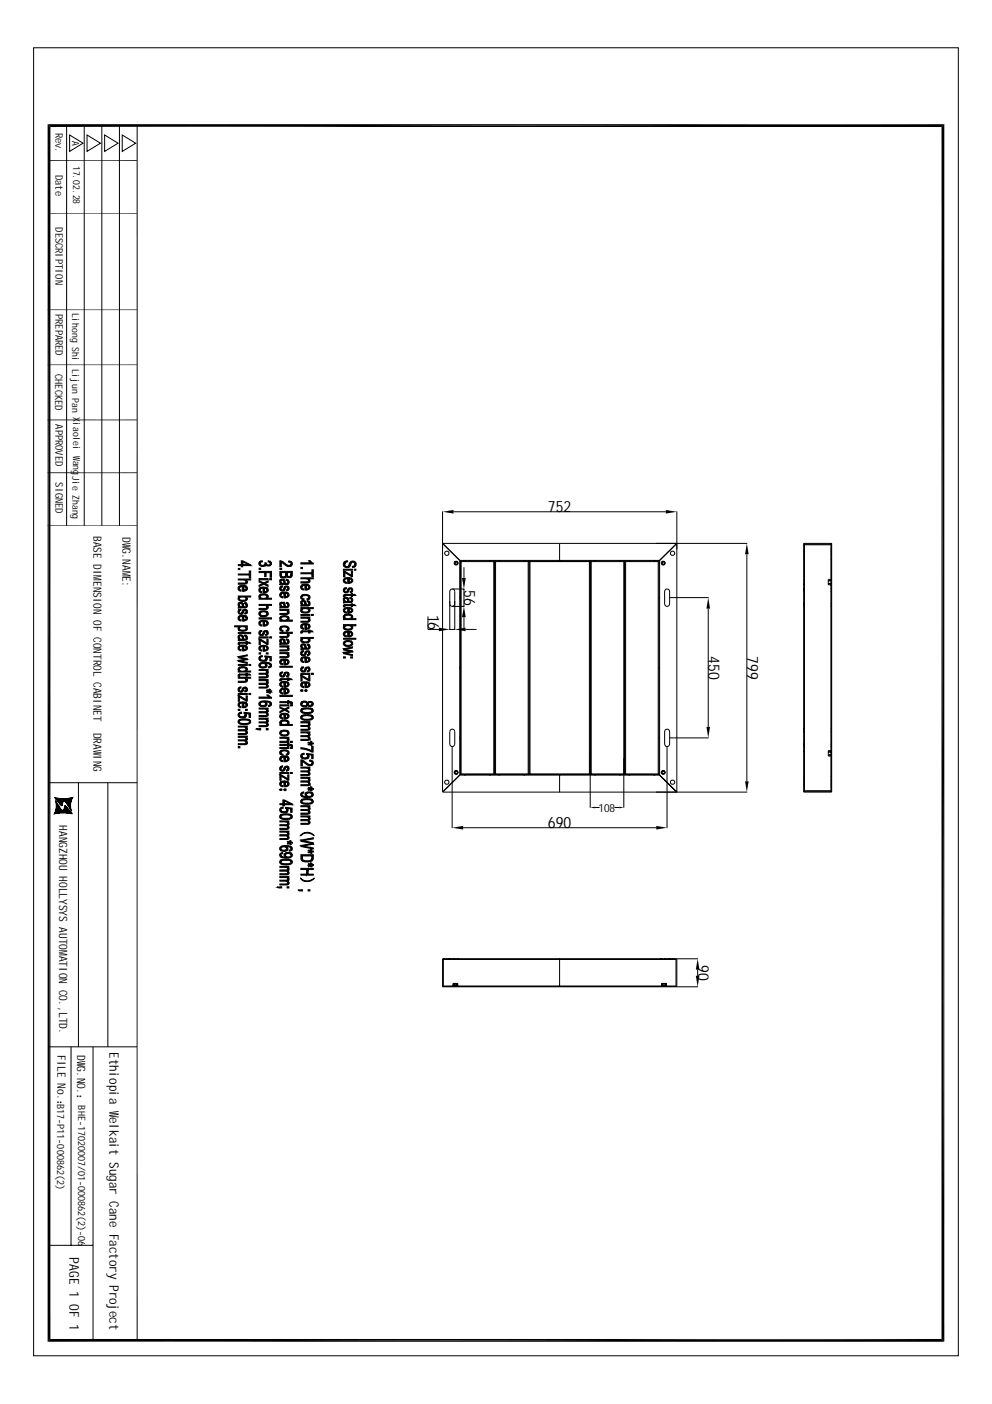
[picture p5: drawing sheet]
<svg xmlns="http://www.w3.org/2000/svg" width="210mm" height="297mm" viewBox="0 0 210 297" stroke-linecap="round" stroke-linejoin="round" font-family="sans-serif">
<defs><g id="words">
<g font-size="3.3">
<text x="116" y="108.2">752</text>
<text x="98.2" y="124.8" transform="rotate(90 98.2 124.8)">56</text>
<text x="90.6" y="130" transform="rotate(90 90.6 130)">16</text>
<text x="149.9" y="138.8" transform="rotate(90 149.9 138.8)">450</text>
<text x="158.1" y="138.8" transform="rotate(90 158.1 138.8)">799</text>
<text x="116" y="175.1">690</text>
<text x="147.7" y="204.2" transform="rotate(90 147.7 204.2)">90</text>
</g>
<g font-size="2.8">
<text x="23.2" y="222.7" transform="rotate(90 23.2 222.7)">Ethiopia Welkait Sugar Cane Factory Project</text>
<text x="14.7" y="266" transform="rotate(90 14.7 266)">PAGE 1 OF 1</text>
</g>
<g font-size="2.4">
<text x="19.8" y="113.4" transform="rotate(90 19.8 113.4)">BASE DIMENSION OF CONTROL CABINET</text>
<text x="25.9" y="113.6" transform="rotate(90 25.9 113.6)">DW.NAME:</text>
<text x="25.9" y="116" transform="rotate(90 25.9 116)">G</text>
<text x="19.8" y="155.1" transform="rotate(90 19.8 155.1)">DRAW</text>
<text x="19.8" y="159.8" transform="rotate(90 19.8 159.8)">ING</text>
<text x="126.6" y="171.7">108</text>
<text x="12.5" y="174.6" transform="rotate(90 12.5 174.6)">HANGZHOU HOLLYSYS AUTOMATION CO.,LTD.</text>
<text x="12.1" y="223.2" transform="rotate(90 12.1 223.2)">FILE No.：</text>
<text x="16.3" y="223.2" transform="rotate(90 16.3 223.2)">DW.NO.：</text>
<text x="16.3" y="225.6" transform="rotate(90 16.3 225.6)">G</text>
</g>
<g font-size="2.2">
<text x="11.7" y="28.1" transform="rotate(90 11.7 28.1)">Rev.</text>
<text x="11.7" y="37" transform="rotate(90 11.7 37)">Date</text>
<text x="11.7" y="48.1" transform="rotate(90 11.7 48.1)">DESCRIPTION</text>
<text x="11.7" y="66.4" transform="rotate(90 11.7 66.4)">PREPARED</text>
<text x="11.7" y="79.1" transform="rotate(90 11.7 79.1)">CHECKED</text>
<text x="11.7" y="89.7" transform="rotate(90 11.7 89.7)">APPROVED</text>
<text x="11.7" y="102" transform="rotate(90 11.7 102)">SIGNED</text>
</g>
<g font-size="2.1">
<text x="12.1" y="233.6" transform="rotate(90 12.1 233.6)">B17-P11-000862(2)</text>
<text x="16.6" y="233.9" transform="rotate(90 16.6 233.9)">BHE-17020007/01-000862(2)-06</text>
</g>
<g font-size="2">
<text x="15.3" y="29.7" transform="rotate(90 15.3 29.7)">A</text>
<text x="15.5" y="35.1" transform="rotate(90 15.5 35.1)">17.02.28</text>
<text x="15.3" y="66.3" transform="rotate(90 15.3 66.3)">Lihong Shi</text>
<text x="15.2" y="78.1" transform="rotate(90 15.2 78.1)">Lijun Pan X</text>
<text x="15.5" y="89.3" transform="rotate(90 15.5 89.3)">iaolei W</text>
<text x="15.3" y="100.7" transform="rotate(90 15.3 100.7)">Jie Zhang</text>
<text x="15.5" y="97.4" transform="rotate(90 15.5 97.4)">ang</text>
</g>
<text font-size=".8" x="13.7" y="170.6" transform="rotate(90 13.7 170.6)">auto</text>
<g font-size=".5">
<text x="13" y="168.9" transform="rotate(90 13 168.9)">hollilas</text>
<text x="14.6" y="168.9" transform="rotate(90 14.6 168.9)">pgqh</text>
</g>
<text font-size=".4" x="12.1" y="170.7" transform="rotate(90 12.1 170.7)">hollysys</text>
</g></defs>
<path d="M10.1 26.3l.6 257-.6 .6zM10.1 26.3l.6 .6v256.4zM10.7 26.9l189.1-.6-.6 .6zM10.1 26.3h189.7l-189.1 .6zM10.1 283.9l189.1-.6 .6 .6zM10.1 283.9l.6-.6h188.5zM199.2 26.9l.6 257-.6-.6zM199.2 26.9l.6-.6v257.6z" fill="#000"/>
<g fill="none" stroke="#000" stroke-width=".21">
<path d="M7.1 10.1h195.7v276.7h-195.7zM10.4 33.9h18.6M14.1 26.6v84.6M14.7 28.6l2.9 1.7-2.9 1.7zM17.8 26.6v84.6M18.4 28.6l2.9 1.7-2.9 1.7zM21.5 26.6v84.6M22.1 28.6l2.9 1.7-2.9 1.7zM25.3 26.6v84.6M25.9 28.6l2.8 1.7-2.8 1.7zM29 26.6v257M10.4 45.1h18.6"/>
<path d="M10.1 77.2h18.9M10.1 65.5h18.9M10.1 88.8h18.9M10.1 100h18.9M10.1 111.2h18.9M10.4 165.6h18.6M11.4 172.2v.1M11.5 172.1l.1 .1M11.5 172.2l-.1-.1 .2 .1M11.5 168.7l1.8 1.7-1.6-1.5M11.6 171.9l.3 .3M11.6 171.9l.2 .3-.3-.2"/>
<path d="M11.6 171.8l.3 .4M11.6 168.7l1.7 1.6M11.7 169.3l.3 .4M11.7 171.6l.6 .5M11.7 171.6l.5 .5M11.7 171.4l.7 .7M11.7 171.5l.6 .6M11.7 168.7l1.6 1.6M11.8 169.6l.3 .4M11.8 169.7l.5 .6M11.8 171.3l.8 .8M11.8 171.4l.7 .7"/>
<path d="M11.8 169.8l.7 .7M11.8 170l.9 .8M11.8 171l1 1M11.8 171.1l.9 .9M11.8 171.2l.9 .9M11.9 168.8l1.4 1.4M11.9 170l1 1.1M11.9 170.2l1.8 1.8M11.9 170.3l1.7 1.7M11.9 170.3l1.6 1.7M11.9 170.4l1.6 1.6M11.9 170.5l1.5 1.5"/>
<path d="M11.9 170.6l1.4 1.4M11.9 170.7l1.3 1.3M11.9 170.8l1.2 1.2M11.9 170.9l1.1 1.1M11.9 171l1 1M12 168.8l1.3 1.3M12.1 168.8l1.2 1.2M12.1 169.5l1 1M12.1 172.1l-.5-.4 .4 .5M12.2 168.8l1.1 1.2M12.3 168.9l1 1M12.4 168.9l.9 .9"/>
<path d="M12.5 168.9l.9 .8M12.5 170l.5 .5M12.6 168.9l.8 .8M12.7 168.9l.8 .7M12.8 168.9l.7 .7M12.9 168.9l.7 .7M13 168.9l.7 .7M13.1 168.9l1.9 1.9M13.1 171.4l.7 .6M13.2 168.9l1.8 1.8M13.3 171.4l.6 .6M13.3 168.9l1.7 1.7"/>
<path d="M13.3 171.4l.7 .6M13.4 171.3l.7 .8M13.4 168.9l1.6 1.6M13.4 171.3l.8 .8M13.5 171.2l.8 .9M13.5 168.9l1.5 1.5M13.5 171.1l.9 1M13.5 170.8l1.4 1.4M13.5 170.9l1.2 1.2M13.5 171l1.1 1.1M13.5 171.1l1 1M13.5 168.9l1.5 1.4"/>
<path d="M13.6 170.5l1.7 1.7M13.6 170.6l1.6 1.6M13.6 170.7l1.5 1.5M13.6 170.8l1.4 1.4M13.6 170.5l1.7 1.6M13.6 168.9l1.4 1.4M13.7 170.4l1.1 1.2M13.7 168.9l1.3 1.3M13.8 170.4l.6 .7M13.8 168.9l1.2 1.2M13.9 168.9l1.1 1.1M14 168.9l1 1"/>
<path d="M14 169.9l1 1M14.1 168.9l.9 .9-.8-.9M14.2 170.2l.8 .8M14.2 168.9l.9 .8M14.3 168.9l.8 .7M14.4 170.5l.6 .6M14.4 168.9l.7 .6M14.5 168.9l.6 .6M14.6 170.7l.5 .6M14.6 168.8l.6 .6-.6-.5M14.7 168.8l.5 .5M14.7 171l.4 .4"/>
<path d="M14.8 168.8l.4 .4M14.9 171.3l.3 .2M15 168.8l.3 .2M15.1 168.7l.2 .2M15.1 171.6h.1M15.2 168.7l.2 .2M15.3 168.7l.1 .2M15.3 169.1l-.4-.3 .3 .3M15.3 168.7l.1 .1M15.4 168.7h.1M15.5 168.6h.1M16.6 165.6v55.9"/>
<path d="M22.8 165.6v55.9M10.4 221.5h18.6M15 221.5v42M19.7 221.5v62.1M10.4 263.5h9.3"/>
</g>
<g fill="#fff">
<path d="M21.4 221.8h4.6v61z"/>
<path d="M21.4 221.8l4.6 61h-4.6z"/>
</g>
<g fill="none" stroke="#000" stroke-width=".21">
<path d="M93.6 115h64.5M93.6 108.2v59.4h24.8M93.8 115.1l3.5 3.5M93.8 115.1l3.5 3.5h21.1M93.8 115.1h.1M93.9 115.1l-.1 .1M96 108.3h44.9M96.3 118.9h.4l.2 .2-.2 .3h-.4zM96.3 118.9l.2-.1 .2 .1v.4h-.4zM97.3 118.6v45.4h21.1M97.6 118.8l-.2-.1v45.1l.2-.1M97.6 118.8h6.9"/>
<path d="M97.6 118.8v44.9M98.2 118.6h.1M98.2 118.6h.4M98.3 118.6v.1M98.3 118.6h.2M98.6 118.6l-.1 .1M98.6 118.6h.1M99.3 118.6v.1M103.5 118.6h.1M103.5 118.6h.3M103.5 118.6v.1M103.8 118.6v.1"/>
<path d="M103.8 118.6h.1M104.5 118.8l.1-.1v45M104.5 118.8v44.9M104.6 118.7l-.1 .1M104.6 118.7h-7.2l.2 .1M104.6 118.7h.1M104.7 118.8v45l7.1-.1M104.7 118.7h7.2M104.7 118.7l.2 .1M104.9 118.8v44.9l-.2 .2h7.2l-.1-.2M104.9 118.8h6.9M105.5 118.6h.1"/>
<path d="M105.5 118.6h.3M105.5 118.6v.1M105.8 118.6v.1M105.8 118.6h.1M110.8 118.6h.1M110.8 118.6h.3M110.8 118.6v.1M111.1 118.6v.1M111.1 118.6h.1M111.8 118.8l.1-.1v45.1l-.1-.1M111.8 118.8v44.9M111.9 118.7l-.1 .1"/>
<path d="M111.9 118.9h.1M111.9 118.7h13M112 118.7l.1 .1M112 118.7l.1 45.1M112.1 118.8h.1M112.1 118.8v44.9h12.6v-44.9M112.1 118.8h12.6M118.3 118.6v.1M118.3 118.6h.3M118.4 115v3.6M118.4 118.6h21.2M118.6 118.6v.1"/>
<path d="M124.7 118.8l.2-.1v52.2M124.8 118.8h-.1M124.9 118.9h.1M124.9 118.7l.2 .1M124.9 118.7h7.3M125.1 118.8l-.2-.1v45.1l.2-.1M125.1 118.8h6.9M125.1 118.8v44.9M125.7 118.6h.1M125.7 118.6h.4M125.8 118.6v.1M125.8 118.6h.2"/>
<path d="M126.1 118.6l-.1 .1M126.1 118.6h.1M131 118.6h.1M131 118.6h.4M131.1 118.6v.1M131.1 118.6h.2M131.4 118.6l-.1 .1M131.4 118.6h.1M132 118.8l.2-.1v45M132 118.8v52.1M132.2 118.7l-.2 .1M132.2 118.7h.1"/>
<path d="M132.2 118.8v45l7.1-.1M132.2 118.7h7.2l-.1 .1M132.2 118.7l.2 .1M132.4 118.8v44.9l-.2 .2h7.2l-.1-.2M132.4 118.8h6.9M133 118.6h.1M133 118.6h.3M133.1 118.6v.1M133.1 118.6h.2M133.3 118.6v.1M133.3 118.6h.1M137.5 118.6v.1"/>
<path d="M138.3 118.6h.1M138.3 118.6h.3M138.3 118.6v.1M138.6 118.6v.1M138.6 118.6h.1M139.3 118.8l.1-.1v45.1l-.1-.1M139.3 118.8v44.9M139.6 118.6h.1M140.1 118.9l.2-.1 .2 .1v.4h-.4zM140.1 118.9h.5v.5h-.5l-.1-.3zM143 115.1v.1M143.2 115v52.6h-24.8v-3.6h21.1l3.6 3.4-3.5-3.5v-45.3l3.5-3.5-3.6 3.5"/>
<path d="M143.2 108.2v8M158 117.2v48.1M170.1 115h5.9v52.6h-5.9zM170.1 115.1h5.9M170.1 116.2h.1M170.1 116.6h.1M170.1 116.7h.1M170.1 117.1h.1M170.1 117.5h.1M170.1 118.2h.1M170.1 118.3h.1M170.2 115.1v52.4h-.1"/>
<path d="M170.4 115.1v.2h5.2v-.2M175.8 116.2h.2M175.8 116.6h.2M175.8 116.7h.2M175.8 117.1h.2M175.8 117.5h.2M175.8 118.2h.2M175.8 118.3h.2M175.8 115.1v52.4h.2M90.6 130.4v2.8h2.3M95.2 127.2v6.1M95.2 133.2h1"/>
<path d="M95.7 124.6h2.6M95.7 128.3h2.6M96.2 127.7a.53 .53 0 0 1-.5 .6 .53 .53 0 0 1-.5-.6v-2.6a.53 .53 0 0 1 .5-.5 .53 .53 0 0 1 .5 .5v8.2M97.3 126.6l.1 .1M97.4 126.3v.3M97.4 126.2l-.1 .1M98.2 120v2.3M98.2 124.6v3.7M98.2 130.6v2.3M98.5 133.2h2.3M104.6 134l.1 .1M104.6 127.7h.1"/>
<path d="M104.6 128.4l.1 .1M104.6 135.3l.1 .1M104.7 130l-.1 .1M104.7 128.7l-.1 .1M104.7 135.7h-.1M132.2 130v.1M132.2 127.7h.1M132.2 135.7h.1M132.2 128.7v.1M132.2 134v.1M132.2 135.3v.1M132.2 128.4v.1"/>
<path d="M139.4 126.3v.3M139.4 126.2l.2 .1M139.6 126.6l-.2 .1M140.9 124.7a.53 .53 0 0 1 .8 .4v2.6a.53 .53 0 0 1-.5 .6 .53 .53 0 0 1-.6-.6v-2.6zM141.7 126.4h8.2M149.9 128.8v25M170.1 127.7h.1M170.1 124.6h.1M170.1 128.3h.1M170.1 122.8h.1M170.1 123.6h.1M170.1 125.1h.1"/>
<path d="M175.3 122.9h.5zM175.3 123.4h.5zM175.3 122.8h.5M175.3 123.5h.5M175.8 127.7h.2M175.8 124.6h.2M175.8 128.3h.2M175.8 122.6h-.5v1.1h.5M175.8 122.8h.2M175.8 123.6h.2M175.8 125.1h.2M95.2 154.5l.2-.2a.53 .53 0 0 1 .8 .5v2.6a.53 .53 0 0 1-.5 .5 .53 .53 0 0 1-.5-.5z"/>
<path d="M95.7 158v17.2M97.3 141.4l.1 .1M97.3 156.2l.1 .2M97.4 141.1v.4M97.4 155.9v.4M97.4 141l-.1 .1M97.4 155.9h-.1M104.6 152.5l.1 .1M104.6 154.8h.1M104.6 146.8l.1 .1M104.6 153.8h.1M104.7 148.4l-.1 .1"/>
<path d="M104.7 147.2h-.1M104.7 154.1l-.1 .1M132.2 148.4v.1M132.2 154.8h.1M132.2 147.2h.1M132.2 154.1v.1M132.2 152.5v.1M132.2 146.8v.1M132.2 153.8h.1M139.4 141.1v.4M139.4 155.9v.4M139.4 141l.2 .1"/>
<path d="M139.4 155.9h.2M139.6 141.4l-.2 .1M139.6 156.2l-.2 .2M140.7 154.5l.2-.2a.53 .53 0 0 1 .8 .5v2.6a.53 .53 0 0 1-.5 .5 .53 .53 0 0 1-.6-.5zM141.1 158v17.2M141.7 156.1h8.2M170.1 154.8h.1M170.1 154.2h.1M170.1 157.4h.1M170.1 157.9h.1M170.1 159h.1M170.1 159.8h.1"/>
<path d="M175.3 159.1h.5zM175.3 159.7h.5zM175.3 159.1h.5M175.3 159.7h.5M175.8 154.8h.2M175.8 158.8h-.5v1.2h.5M175.8 154.2h.2M175.8 157.4h.2M175.8 157.9h.2M175.8 159h.2M175.8 159.8h.2M93.8 167.4h.1"/>
<path d="M96.3 163.2h.4l.2 .2-.2 .2-.2 .1-.3-.3 .3-.3 .2 .1v.4l-.2 .1-.2-.1zM97.3 163.9l-3.5 3.5 3.5-3.4M97.6 163.7l-.2 .2h7.2v-.2M97.6 163.7h7M98 175.1h40.9M98.2 163.9v.1M98.2 163.9h.4M98.5 163.9l.1 .1M98.5 163.9h-.3M98.5 163.9h.1M99.3 163.9v.1M103.5 163.9v.1"/>
<path d="M103.5 163.9h.3M103.8 163.9v.1M103.8 163.9h-.3M103.8 163.9h.1M104.6 163.9h.1M105.5 163.9v.1M105.5 163.9h.3M105.8 163.9v.1M105.8 163.9h-.3M105.8 163.9h.1M110.8 163.9v.1M110.8 163.9h.3"/>
<path d="M111.1 163.9v.1M111.1 163.9h-.3M111.1 163.9h.1M111.9 163.7h.1M112 163.8l.1-.1zM118.3 164l.3-.1v.1M118.3 163.9h.3M124.7 163.7l.2 .2h-13M124.9 163.7h.1M124.9 163.9h.1M125.1 163.7l-.2 .2h7.3v-.2M125.1 163.7h7.1"/>
<path d="M125.7 163.9v.1M125.7 163.9h.4M125.9 170.8h1M126 163.9l.1 .1M126 163.9h-.3M126 163.9h.1M130 170.8h1M131 163.9v.1M131 163.9h.4M131.3 163.9l.1 .1M131.3 163.9h-.3M131.3 163.9h.1"/>
<path d="M132.2 163.9h.1M132.2 162.2h.1M132.2 162h.1M133 163.9v.1M133 163.9h.3M133.3 163.9v.1M133.3 163.9h-.3M133.3 163.9h.1M137.5 163.9v.1M138.3 163.9v.1M138.3 163.9h.3M138.6 163.9v.1"/>
<path d="M138.6 163.9h-.3M138.6 163.9h.1M138.8 167.6h19.3M139.5 164h.1M139.6 163.9v.1M140.1 163.2h.5v.4l-.3 .1-.3-.3 .3-.3 .3 .3-.3 .3-.2-.1-.1-.2zM143 167.4h.1M170.1 164.2h.1M170.1 164.3h.1M170.1 165h.1M170.1 165.5h.1M170.1 165.8h.1"/>
<path d="M170.1 165.9h.1M170.1 166.3h.1M170.1 167.4h5.9M170.4 167.4v-.1h5.2v.1M175.8 164.2h.2M175.8 164.3h.2M175.8 165h.2M175.8 165.5h.2M175.8 165.8h.2M175.8 165.9h.2M175.8 166.3h.2M93.8 202.8v6"/>
<path d="M93.8 208.6h49.3v.2M94.1 202.8v.2M94.1 208.6v.2M94.5 202.8v.2M94.5 208.6v.2M94.9 202.8v.2M94.9 208.6v.2M95 202.8v.2M95 208.6v.2M95.2 202.8v.2M95.2 208.6v.2M95.4 202.8v.2"/>
<path d="M95.4 208.6v.2M95.8 208.6v-.5h1.1v.5M95.9 202.8v.2M95.9 208.6v.2M96 208.1v.5M96.1 208.1v.5M96.2 202.8v.2M96.2 208.6v.2M96.4 208.1v.5M96.6 208.1v.5M96.7 208.1v.5M96.8 202.8v.2"/>
<path d="M96.8 208.6v.2M96.9 202.8v.2M96.9 208.6v.2M118.4 202.8v6M139.9 202.8v.2M139.9 208.6v.2M140 208.6v-.5h1v.5M140.1 202.8v.2M140.1 208.6v.2M140.2 208.1v.5M140.3 208.1v.5M140.5 208.1v.5"/>
<path d="M140.6 202.8v.2M140.6 208.6v.2M140.8 208.1v.5M140.9 202.8v.2M140.9 208.6v.2M141.5 202.8v.2M141.5 208.6v.2M141.7 202.8v.2M141.7 208.6v.2M141.9 202.8v.2M141.9 208.6v.2M142.3 202.8v.2"/>
<path d="M142.3 208.6v.2M142.8 202.8v.2M142.8 208.6v.2M143 202.8v6M143.1 202.8v.2h-49.3M143.2 202.8v6M147.6 205.1v1.3M147.7 202.8h-54.1v6h54.1"/>
<circle cx="94.6" cy="117" r=".46"/>
<circle cx="96.5" cy="119.1" r=".41"/>
<circle cx="96.5" cy="119.1" r=".32"/>
<circle cx="124.8" cy="118.8" r=".09"/>
<circle cx="140.3" cy="119.1" r=".39"/>
<circle cx="140.3" cy="119.1" r=".33"/>
<circle cx="142.3" cy="117" r=".46"/>
<circle cx="94.6" cy="165.5" r=".46"/>
<circle cx="96.5" cy="163.4" r=".41"/>
<circle cx="96.5" cy="163.4" r=".33"/>
<circle cx="140.3" cy="163.4" r=".32"/>
<circle cx="140.3" cy="163.4" r=".39"/>
<circle cx="142.3" cy="165.5" r=".46"/>
</g>
<g fill="#000">
<path d="M93.6 108.3l2.4-.4v.8zM140.9 107.9l2.3 .4-2.3 .4zM158 115l.4 2.2h-.8zM92.9 132.8l2.3 .4-2.3 .3zM97.7 122.3h.9l-.4 2.3zM96.2 133.2l2.3-.4v.7zM98.2 128.3l.4 2.3h-.9zM149.9 126.4l.3 2.4h-.7zM149.5 153.8h.7l-.3 2.3zM95.7 175.1l2.3-.4v.8zM124.9 170.8l1-.1v.3zM131 170.7l1 .1-1 .2z"/>
<path d="M138.9 174.7l2.2 .4-2.2 .4zM157.6 165.3h.8l-.4 2.3zM147.2 206.4h.8l-.4 2.4zM147.6 202.8l.4 2.3h-.8z"/>
</g>
<g fill="#000" stroke="#000" stroke-width=".21">
<path d="M51.1 118.6h.3l1.6 .9v.2l-1.6-.8v1h-.3v-.2h-.7v-.2h.7z" fill-rule="evenodd"/>
<path d="M51.4 118.9v.6h1.1l.5 .2h-1.6z" fill-rule="evenodd"/>
<path d="M55 118.8l.5-.2v.3h-.3l-.2 .3z" fill-rule="evenodd"/>
<path d="M54.8 119l.2-.2v.5a.64 .64 0 0 0 1 .1l.1-.2v.5l-.1 .1h-.8l-.4-.4z" fill-rule="evenodd"/>
<path d="M56 119.1h.3v.5l-.1-.1-.1 .2z" fill-rule="evenodd"/>
<path d="M56.8 118.6l.4 .2v.4l-.1-.2-.4-.1z" fill-rule="evenodd"/>
<path d="M56.3 119.2a.45 .45 0 0 0 .4 .3 .45 .45 0 0 0 .5-.3v-.4a.46 .46 0 0 1 .3 .5 .46 .46 0 0 1-.4 .4h-.7z" fill-rule="evenodd"/>
<path d="M59.2 118.6l.7 .3 1.1 .7 .5-.1 .1-.2v.4l-.8 .1-1.3-.9v1h-.3z" fill-rule="evenodd"/>
<path d="M61.1 118.7a.59 .59 0 0 1 .7 .3 .59 .59 0 0 1-.2 .7v-.5l-.6-.3z" fill-rule="evenodd"/>
<path d="M65.3 118.6h.4v.5z" fill-rule="evenodd"/>
<path d="M63.7 119.1h2v-.3l.6 .4v.1h-2.6z" fill-rule="evenodd"/>
<path d="M72.9 118.8l.6-.2 .1 .3-.4 .1-.3 .4z" fill-rule="evenodd"/>
<path d="M74.5 119.8l.4-.1 .2-.3-.1 .6h-.4z" fill-rule="evenodd"/>
<path d="M72.9 118.8v.7a.5 .5 0 0 0 .6 .3 .5 .5 0 0 0 .4-.6 .76 .76 0 0 1 .7-.5 .76 .76 0 0 1 .8 .5l-.2 .7h-.1l-.1-.8-.5-.2-.7 1.1-.6 .1-.5-.4-.1-.5z" fill-rule="evenodd"/>
<path d="M50.4 120.3h.4v.2h-.4z" fill-rule="evenodd"/>
<path d="M50.4 133.8h2.6v.3h-2.6z" fill-rule="evenodd"/>
<path d="M50.4 132.7l.2-.1v.8l-.2-.3z" fill-rule="evenodd"/>
<path d="M50.6 128v.4z" fill-rule="evenodd"/>
<path d="M50.6 134.8v.5z" fill-rule="evenodd"/>
<path d="M50.6 126.3v.3z" fill-rule="evenodd"/>
<path d="M50.4 136l.3-.1v.4h-.3z" fill-rule="evenodd"/>
<path d="M50.5 124.1l.1-.1v.6l.4 .2v.3l-.4-.1-.2-.3z" fill-rule="evenodd"/>
<path d="M50.6 129l.4-.2v.3h-.2l-.2 .3z" fill-rule="evenodd"/>
<path d="M50.5 130.4l.1-.1v.6l.4 .2v.3l-.5-.2-.1-.2z" fill-rule="evenodd"/>
<path d="M50.5 136.7l.1-.1v.6l.4 .2v.3l-.5-.2-.1-.2z" fill-rule="evenodd"/>
<path d="M50.5 127.5h.8l.1 .9a.48 .48 0 0 0-.2-.5 .48 .48 0 0 0-.5-.1l-.1 .5-.2-.3z" fill-rule="evenodd"/>
<path d="M50.5 134.4l.3-.1 .5 .1 .1 .8-.1-.2a.34 .34 0 0 0-.2-.4 .34 .34 0 0 0-.5 .2v.4l-.2-.3z" fill-rule="evenodd"/>
<path d="M50.6 124l.5-.1h.7l.3 .1v.5l-.1-.3-.4-.1-.1 1h-.2v-1l-.5 .1-.2 .3z" fill-rule="evenodd"/>
<path d="M51.8 127.5l.3 .1v.4l-.1-.2-.3-.1z" fill-rule="evenodd"/>
<path d="M50.5 129.1l.1-.1 .1 .7a.49 .49 0 0 0 .7-.6l.5-.2 .2 .1v.4a.25 .25 0 0 0-.2-.3 .25 .25 0 0 0-.3 .1l-.3 .7h-.5l-.4-.3z" fill-rule="evenodd"/>
<path d="M50.6 130.3l.5-.1h.7l.3 .1v.5l-.1-.3-.4-.1-.1 1h-.2v-1l-.5 .1-.2 .3z" fill-rule="evenodd"/>
<path d="M52.1 132.6v.4z" fill-rule="evenodd"/>
<path d="M51.8 134.4h.3v.5l-.1-.3h-.3z" fill-rule="evenodd"/>
<path d="M50.6 136.6l.5-.1h.7l.3 .1v.5l-.1-.3-.4-.1-.1 1h-.2v-1l-.5 .1-.2 .3z" fill-rule="evenodd"/>
<path d="M49.7 132.4h2.6v.2h-.2v.2a1.21 1.21 0 0 0-1.4 0l-.1 .6v-.8h-.9z" fill-rule="evenodd"/>
<path d="M50.4 138.9l1.9-.4v.3l-1.5 .3z" fill-rule="evenodd"/>
<path d="M50.4 138.9l1.9 .4v.3l-1.9-.4z" fill-rule="evenodd"/>
<path d="M50.4 139.7l1.5-.3 .4 .2-1.5 .3z" fill-rule="evenodd"/>
<path d="M50.4 123.3h1.6l.1-.6a.45 .45 0 0 1 .3 .5 .45 .45 0 0 1-.5 .4h-1.5z" fill-rule="evenodd"/>
<path d="M51.6 124.1v.8l.5-.3v-.6a.59 .59 0 0 1 .2 .7 .59 .59 0 0 1-.6 .4h-.2z" fill-rule="evenodd"/>
<path d="M50.4 126.5l.2-.2v.4l.3 .2 .9 .1 .3-.2v-.5a.49 .49 0 0 1 .2 .6 .49 .49 0 0 1-.6 .3h-.6l-.5-.1-.2-.3z" fill-rule="evenodd"/>
<path d="M50.6 128.1l.3 .2 .5 .1v-.7l.1 .3a.31 .31 0 0 0 .1 .3 .31 .31 0 0 0 .3 0l.2-.2v-.5a.57 .57 0 0 1 .3 .5 .57 .57 0 0 1-.4 .5l-1.6 .1z" fill-rule="evenodd"/>
<path d="M52.1 129a.5 .5 0 0 1 .2 .6 .5 .5 0 0 1-.5 .3v-.2l.3-.3z" fill-rule="evenodd"/>
<path d="M51.6 130.4v.7h.2l.3-.2v-.6a.59 .59 0 0 1 .2 .7 .59 .59 0 0 1-.6 .4h-.2z" fill-rule="evenodd"/>
<path d="M50.6 133l.2 .3h1l.3-.2v-.5a.54 .54 0 0 1 .1 .7 .54 .54 0 0 1-.6 .2l-1-.1z" fill-rule="evenodd"/>
<path d="M50.6 135l.4 .2h.4v-.7l.1 .4a.31 .31 0 0 0 .1 .3 .31 .31 0 0 0 .4 0l.1-.8a.59 .59 0 0 1-.1 1.1h-1.6v-.2h.2z" fill-rule="evenodd"/>
<path d="M51.6 136.7v.7h.2l.3-.2v-.6a.59 .59 0 0 1 .2 .7 .59 .59 0 0 1-.6 .4h-.2z" fill-rule="evenodd"/>
<path d="M50.7 135.9h1.4v-.2h.2v.2h.5l.2 .2h-.7v.2h-.2v-.2h-1.3l-.1 .1z" fill-rule="evenodd"/>
<path d="M50.4 121.4h2.3v-.6h.3v1.5h-.3v-.6h-2.3z" fill-rule="evenodd"/>
<path d="M50.4 122.5h2.6v.2h-.9v.4l-.3-.3-1.4-.1z" fill-rule="evenodd"/>
<path d="M50.4 126.1h2.6v.2h-.9v.3l-.2-.2-.5-.1-.7 .2-.1-.2h-.2z" fill-rule="evenodd"/>
<path d="M54.8 120.2h.4v.3h-.4z" fill-rule="evenodd"/>
<path d="M54.8 122.4h1.9v.3h-1.9z" fill-rule="evenodd"/>
<path d="M54.8 130.7h2.6v.3h-2.6z" fill-rule="evenodd"/>
<path d="M54.8 134.7h1.9v.3h-1.9z" fill-rule="evenodd"/>
<path d="M54.8 138.1h.4v.3h-.4z" fill-rule="evenodd"/>
<path d="M54.9 126l.1-.2v.8l-.2-.2z" fill-rule="evenodd"/>
<path d="M54.8 135.2l.3 .3v.9h-.3z" fill-rule="evenodd"/>
<path d="M54.9 124.4h.1v.6l.4 .2v.2l-.6-.3z" fill-rule="evenodd"/>
<path d="M54.9 131.5l.1-.1v.6l.4 .2v.2l-.4-.1-.2-.3z" fill-rule="evenodd"/>
<path d="M55 133.5l.4-.1v.2l-.3 .1-.1 .2z" fill-rule="evenodd"/>
<path d="M54.9 136.8l.1-.1v.6l.4 .2v.2l-.6-.3z" fill-rule="evenodd"/>
<path d="M54.9 138.9l.6-.2v.2l-.5 .3v.5l-.2-.3z" fill-rule="evenodd"/>
<path d="M54.8 122.8l1 .5-.2 .2-.8-.4z" fill-rule="evenodd"/>
<path d="M55 139.3l.2 .3 .6 .1 .4-.2 .1-.2v.5l-.3 .1-.8-.1z" fill-rule="evenodd"/>
<path d="M56.3 138.1h.4v.3h-.4z" fill-rule="evenodd"/>
<path d="M55 124.4l.6-.2 .7 .1 .2 .1v.4l-.2-.3-.3-.1-.1 1h-.2v-1l-.5 .1-.2 .3z" fill-rule="evenodd"/>
<path d="M55 129.4l.5-.2 .8 .1 .2 .1v.4l-.2-.2-.3-.2-.6 .1-.4 .3z" fill-rule="evenodd"/>
<path d="M55 131.4l.6-.2 .6 .1 .3 .1v.5l-.2-.4h-.3l-.1 .9h-.2v-.9l-.5 .1-.2 .3z" fill-rule="evenodd"/>
<path d="M54.9 133.6l.1-.1 .2 .7h.3l.5-.8 .5 .1v.4l-.1-.3h-.3l-.4 .8-.5 .1-.4-.4z" fill-rule="evenodd"/>
<path d="M54.8 135.2h.3l1.4 .8v.3z" fill-rule="evenodd"/>
<path d="M55 136.7l.4-.1h.7l.4 .1v.4l-.2-.3h-.3l-.1 .9-.2 .1v-1h-.5l-.2 .4z" fill-rule="evenodd"/>
<path d="M56.4 139l.2 .2-.2 .5z" fill-rule="evenodd"/>
<path d="M54.8 123.8l1.9-.9v.3l-1.9 .9z" fill-rule="evenodd"/>
<path d="M55.8 123.6l.3-.1 .6 .3v.3z" fill-rule="evenodd"/>
<path d="M56.5 135.2h.2v1.1h-.2z" fill-rule="evenodd"/>
<path d="M56 124.4v.8l.4-.2 .1-.6a.58 .58 0 0 1 .2 .6 .58 .58 0 0 1-.5 .4h-.3z" fill-rule="evenodd"/>
<path d="M55 125.8l1-.2a.61 .61 0 0 1 .7 .8l-.2 .2-.1-.5-.3-.2h-.6l-.5 .3z" fill-rule="evenodd"/>
<path d="M54.8 128.7h1.5l.2-.1v-.5a.44 .44 0 0 1 .3 .5 .44 .44 0 0 1-.4 .3l-1.6 .1z" fill-rule="evenodd"/>
<path d="M54.8 129.6l.2-.2v.5l.2 .3h.8l.4-.2 .1-.6a.59 .59 0 0 1 .2 .7 .59 .59 0 0 1-.6 .4l-1.1-.2-.2-.3z" fill-rule="evenodd"/>
<path d="M56 131.5v.7l.4-.1 .1-.7a.58 .58 0 0 1 .2 .6 .58 .58 0 0 1-.5 .4h-.3z" fill-rule="evenodd"/>
<path d="M56.5 133.5a.53 .53 0 0 1 .2 .6 .53 .53 0 0 1-.5 .3v-.2l.3-.3z" fill-rule="evenodd"/>
<path d="M56 136.8v.7l.4-.1 .1-.7a.56 .56 0 0 1 .2 .7 .56 .56 0 0 1-.5 .3h-.3z" fill-rule="evenodd"/>
<path d="M57.1 122.4h.3v.3h-.3z" fill-rule="evenodd"/>
<path d="M57.1 134.7h.3v.3h-.3z" fill-rule="evenodd"/>
<path d="M56 138.8l1.4 .1v.9h-.3v-.7l-.7-.1-.1 .8z" fill-rule="evenodd"/>
<path d="M54.8 120.9h2.6v1.2h-.3v-1h-.8v.9h-.3v-.9h-1.2z" fill-rule="evenodd"/>
<path d="M55.1 126.3a.96 .96 0 0 0 1.3 .1l.1-.2v.4h.9v.2h-2.6z" fill-rule="evenodd"/>
<path d="M54.8 127.9h2.6v.2h-.9v.4l-.2-.4h-1.5z" fill-rule="evenodd"/>
<path d="M59.2 120.2h.4v.3h-.4z" fill-rule="evenodd"/>
<path d="M59.4 123v.5z" fill-rule="evenodd"/>
<path d="M59.4 127.9v.4z" fill-rule="evenodd"/>
<path d="M59.4 130.5v.7l-.2-.3z" fill-rule="evenodd"/>
<path d="M59.4 135.7v.4z" fill-rule="evenodd"/>
<path d="M59.4 124.1l.4-.2v.2l-.2 .1-.2 .3z" fill-rule="evenodd"/>
<path d="M59.4 125.5l.1 .6 .3 .1v.3l-.4-.2-.2-.2z" fill-rule="evenodd"/>
<path d="M59.4 132.6v.5l.5 .3v.2l-.7-.3v-.4z" fill-rule="evenodd"/>
<path d="M59.3 122.7l.2-.2 .6 .1 .1 .9a.48 .48 0 0 0-.2-.6 .48 .48 0 0 0-.5 0l-.1 .5-.2-.3z" fill-rule="evenodd"/>
<path d="M59.3 127.5l.2-.1 .6 .1 .1 .8a.48 .48 0 0 0-.2-.5 .48 .48 0 0 0-.5-.1l-.1 .6-.2-.3z" fill-rule="evenodd"/>
<path d="M59.3 135.2l.4-.1 .4 .1 .1 .8a.47 .47 0 0 0-.2-.5 .47 .47 0 0 0-.5 0l-.1 .5-.2-.3z" fill-rule="evenodd"/>
<path d="M59.5 121.1l.1 .8 .5 .1 .3-.2 .1-.2v.6l-.3 .1-.7-.1z" fill-rule="evenodd"/>
<path d="M60.6 122.5l.3 .2v.4l-.1-.2-.3-.1z" fill-rule="evenodd"/>
<path d="M59.3 124.1h.1v.5a.38 .38 0 0 0 .5 .1 .38 .38 0 0 0 .2-.4l.3-.3h.3l.2 .1v.3a.36 .36 0 0 0-.4-.1 .36 .36 0 0 0-.2 .4l-.3 .3h-.5l-.3-.3z" fill-rule="evenodd"/>
<path d="M59.4 125.4l.5-.1h.7l.3 .1v.5l-.1-.3-.4-.1-.1 1h-.2v-1l-.5 .1-.2 .3z" fill-rule="evenodd"/>
<path d="M60.6 127.5h.3v.5l-.1-.3h-.3z" fill-rule="evenodd"/>
<path d="M60.8 129.1l.1 .4z" fill-rule="evenodd"/>
<path d="M60.5 133.3l.4-.3v.5h-.3z" fill-rule="evenodd"/>
<path d="M60.6 135.2l.3 .1v.4l-.1-.2-.3-.1z" fill-rule="evenodd"/>
<path d="M60.8 136.8l.1 .4z" fill-rule="evenodd"/>
<path d="M60.8 138.3l.1 .4z" fill-rule="evenodd"/>
<path d="M59.4 139.6l.5-.2 .7 .1 .3 .1v.5l-.1-.3-.4-.1-.1 1h-.2v-1l-.5 .1-.2 .3z" fill-rule="evenodd"/>
<path d="M59.2 128.9h1.9v.2h-.3v.3l-.3-.3h-1.3z" fill-rule="evenodd"/>
<path d="M59.2 136.6h1.9v.2h-.3v.3l-.2-.2h-1.4z" fill-rule="evenodd"/>
<path d="M59.2 138.1h1.9v.2h-.3v.2l-.4-.2h-1.2z" fill-rule="evenodd"/>
<path d="M59.5 123.2l.2 .2 .5 .1v-.8l.1 .3a.31 .31 0 0 0 .1 .4 .31 .31 0 0 0 .4 0l.1-.7a.56 .56 0 0 1 .1 .9l-1.8 .2z" fill-rule="evenodd"/>
<path d="M60.9 124.1a.51 .51 0 0 1 .2 .5 .51 .51 0 0 1-.5 .4v-.2l.3-.3z" fill-rule="evenodd"/>
<path d="M60.4 125.5v.7h.2l.3-.2v-.6a.62 .62 0 0 1 .2 .8 .62 .62 0 0 1-.8 .3z" fill-rule="evenodd"/>
<path d="M59.5 128l.2 .3h.5v-.7l.2 .5a.25 .25 0 0 0 .2 .2 .25 .25 0 0 0 .3-.2v-.6a.56 .56 0 0 1 .1 1l-1.8 .1z" fill-rule="evenodd"/>
<path d="M59.2 129.8l1.6-.1 .1-.6a.44 .44 0 0 1 .3 .5 .44 .44 0 0 1-.5 .4h-1.5z" fill-rule="evenodd"/>
<path d="M59.4 130.4l.6-.2 .6 .1a.48 .48 0 0 1 .5 .3 .48 .48 0 0 1-.2 .6l-.1-.6-.9-.1-.5 .3z" fill-rule="evenodd"/>
<path d="M59.4 132.6l.6-.2h.6a.56 .56 0 0 1 .5 .5 .56 .56 0 0 1-.2 .6v-.5l-.2-.3h-.8h-.3l-.2 .3z" fill-rule="evenodd"/>
<path d="M59.2 134.6h1.5l.2-.1v-.5a.44 .44 0 0 1 .3 .5 .44 .44 0 0 1-.5 .4h-1.5z" fill-rule="evenodd"/>
<path d="M59.5 135.8l.2 .2h.5v-.7l.2 .7h.3l.2-.2v-.5a.56 .56 0 0 1 .3 .5 .56 .56 0 0 1-.5 .5l-1.5 .1z" fill-rule="evenodd"/>
<path d="M59.2 137.5l1.6-.1 .1-.5a.45 .45 0 0 1 .2 .5 .45 .45 0 0 1-.4 .3h-1.5z" fill-rule="evenodd"/>
<path d="M59.2 138.9h1.5l.2-.1v-.5a.45 .45 0 0 1 .2 .6 .45 .45 0 0 1-.4 .3h-1.5z" fill-rule="evenodd"/>
<path d="M60.7 121.1l.1 .7 .5 .1 .3-.4v.6l-.6 .1-.3-.2z" fill-rule="evenodd"/>
<path d="M59.2 120.9h2.6v1l-.2 .2v-1h-.9v.9l-.1-.1-.1 .3v-1.1h-1v1.1l-.3-.4z" fill-rule="evenodd"/>
<path d="M59.5 131l.3 .2h.5l.4-.1 .2-.3v.4h.9v.2h-2.6z" fill-rule="evenodd"/>
<path d="M59.2 133.8h2.6v.2h-.9v.4l-.4-.4h-1.3z" fill-rule="evenodd"/>
<path d="M63.7 120h.3v.3h-.3z" fill-rule="evenodd"/>
<path d="M63.7 130h1.9v.2h-1.9z" fill-rule="evenodd"/>
<path d="M63.9 127.5v.5z" fill-rule="evenodd"/>
<path d="M63.8 128.8l.1 .3z" fill-rule="evenodd"/>
<path d="M63.8 135.1l.1 .3z" fill-rule="evenodd"/>
<path d="M63.9 136.7v.4z" fill-rule="evenodd"/>
<path d="M63.7 133.6l.2-.1v.4l-.2 .1z" fill-rule="evenodd"/>
<path d="M63.8 123.9l.1-.1v.6l.4 .2-.1 .2-.4-.1-.2-.3z" fill-rule="evenodd"/>
<path d="M63.7 132.2l.2-.1v.6l.4 .2-.1 .2-.5-.3z" fill-rule="evenodd"/>
<path d="M63.8 137.7h.4l.1 .2-.3 .1-.1 .2z" fill-rule="evenodd"/>
<path d="M63.8 139.2l.1-.1v.6l.4 .2-.1 .3-.5-.3z" fill-rule="evenodd"/>
<path d="M63.7 126.1l.2-.2v.6l.4 .2v.2l-.6-.3z" fill-rule="evenodd"/>
<path d="M63.7 127.2l.4-.2 .3 .1 .2 .1v.8v-.2a.36 .36 0 0 0-.3-.5 .36 .36 0 0 0-.4 .2l-.1 .5-.2-.3z" fill-rule="evenodd"/>
<path d="M63.8 136.3l.5-.1 .3 .1v.8l-.1-.5-.2-.1-.4 .1-.1 .5-.1-.2-.1-.4z" fill-rule="evenodd"/>
<path d="M63.9 123.8l.4-.2h.8l.2 .2v.4l-.1-.2-.4-.1v.9h-.3v-.9h-.4l-.2 .3z" fill-rule="evenodd"/>
<path d="M63.9 132.1l.3-.2 1 .1 .1 .5-.1-.3h-.4v1h-.3v-1h-.4l-.2 .4z" fill-rule="evenodd"/>
<path d="M63.9 139.1a1.45 1.45 0 0 1 1.4 0v.5l-.1-.3-.4-.1v1h-.2l-.1-1-.4 .1-.2 .3z" fill-rule="evenodd"/>
<path d="M64.9 126.7l.3-.1 .1-.2 .1 .4-.4 .1z" fill-rule="evenodd"/>
<path d="M65 127.1l.4 .1-.1 .5-.1-.3-.2-.1z" fill-rule="evenodd"/>
<path d="M65.3 130.8v.3z" fill-rule="evenodd"/>
<path d="M65 136.3h.4l-.1 .5-.1-.2-.2-.1z" fill-rule="evenodd"/>
<path d="M63.7 137.9l.1-.2 .1 .7 .4 .1 .4-.7 .7-.1-.1 .5v-.2l-.3-.1-.4 .7-.3 .2-.4-.1-.2-.2z" fill-rule="evenodd"/>
<path d="M63.7 130.5h1.9v.3h-.3v.2l-.3-.2h-1.3z" fill-rule="evenodd"/>
<path d="M63.7 123.1l1.5-.1 .2-.5a.49 .49 0 0 1 .2 .6 .49 .49 0 0 1-.7 .2h-1.2z" fill-rule="evenodd"/>
<path d="M64.8 123.9v.7l.5-.2v-.6a.6 .6 0 0 1 .2 .8 .6 .6 0 0 1-.7 .2z" fill-rule="evenodd"/>
<path d="M63.9 125.9l1-.1a.61 .61 0 0 1 .6 .3 .61 .61 0 0 1-.1 .7l-.2-.7-.9-.1-.4 .4z" fill-rule="evenodd"/>
<path d="M63.9 127.7l.3 .3h.4v-.8l.3 .8h.3l.1-.2 .1-.6a.55 .55 0 0 1 .2 .6 .55 .55 0 0 1-.4 .4l-1.5 .1v-.3h.2z" fill-rule="evenodd"/>
<path d="M63.7 128.9l.1-.1 .2 .6 .9 .1 .4-.2 .1-.5a.52 .52 0 0 1 .2 .6 .52 .52 0 0 1-.7 .3l-1-.1-.3-.3z" fill-rule="evenodd"/>
<path d="M63.7 131.4h1.5l.2-.6a.44 .44 0 0 1 .2 .5 .44 .44 0 0 1-.4 .3h-1.5z" fill-rule="evenodd"/>
<path d="M64.8 132.2v.7h.1l.4-.2v-.6a.56 .56 0 0 1 .2 .7 .56 .56 0 0 1-.6 .3z" fill-rule="evenodd"/>
<path d="M63.7 135.2l.1-.1 .1 .4 .2 .2 .8 .1 .4-.2 .1-.5a.52 .52 0 0 1 .2 .6 .52 .52 0 0 1-.7 .3l-1-.1-.3-.3z" fill-rule="evenodd"/>
<path d="M63.9 136.9l.3 .2h.4v-.7l.2 .4a.31 .31 0 0 0 .1 .3 .31 .31 0 0 0 .3 0l.2-.8a.59 .59 0 0 1-.1 1.1h-1.6v-.2h.2z" fill-rule="evenodd"/>
<path d="M65.4 137.7a.53 .53 0 0 1 .2 .6 .53 .53 0 0 1-.5 .4l-.1-.2 .3-.2z" fill-rule="evenodd"/>
<path d="M64.8 139.2l.1 .7 .4-.2v-.6a.55 .55 0 0 1 .3 .7 .55 .55 0 0 1-.6 .4h-.2z" fill-rule="evenodd"/>
<path d="M65.9 130h.4v.2h-.4z" fill-rule="evenodd"/>
<path d="M63.9 133.5h1.4v-.2h.3v.2h.4l.2 .2h-.6v.2h-.3v-.2h-1.1l-.3 .1z" fill-rule="evenodd"/>
<path d="M63.7 121.2h2.3v-.6h.3v1.4h-.3v-.6h-2.3z" fill-rule="evenodd"/>
<path d="M63.7 122.2h2.6v.3h-.9l-.1 .3-.2-.3h-1.4z" fill-rule="evenodd"/>
<path d="M63.7 128.6h2.6v.2h-.9l-.1 .3v-.2l-.4-.1h-.8l-.2 .2z" fill-rule="evenodd"/>
<path d="M63.7 134.9h2.6v.2h-.9l-.1 .4v-.3l-.4-.1h-.8l-.2 .2z" fill-rule="evenodd"/>
<path d="M72.7 120.4h1.9v.2h-1.9z" fill-rule="evenodd"/>
<path d="M72.7 135h2.6v.2h-2.6z" fill-rule="evenodd"/>
<path d="M72.7 139h.4v.2h-.4z" fill-rule="evenodd"/>
<path d="M72.9 126.9v.4z" fill-rule="evenodd"/>
<path d="M72.8 130.2l.1-.1v.8l-.3-.3z" fill-rule="evenodd"/>
<path d="M72.9 132.4v.3z" fill-rule="evenodd"/>
<path d="M72.7 120.8l.3 .4v.8h-.3z" fill-rule="evenodd"/>
<path d="M72.7 125.9l.3-.1v.4h-.3z" fill-rule="evenodd"/>
<path d="M72.7 128l.3-.1v.4l-.3 .1z" fill-rule="evenodd"/>
<path d="M72.7 122.5l.2-.1v.5l.4 .3v.2l-.6-.3z" fill-rule="evenodd"/>
<path d="M72.9 124.4l.4-.1v.3h-.2l-.2 .3z" fill-rule="evenodd"/>
<path d="M72.7 128.8l.2-.1v.5l.4 .3v.2l-.6-.3z" fill-rule="evenodd"/>
<path d="M72.7 133.8l.2-.1v.5l.4 .3v.2l-.6-.3z" fill-rule="evenodd"/>
<path d="M72.8 126.5l.2-.1h.6l.1 .9-.3-.7-.5 .1v.5l-.3-.3z" fill-rule="evenodd"/>
<path d="M74.2 139h.4v.2h-.4z" fill-rule="evenodd"/>
<path d="M72.7 120.8h.2l1.4 .9 .1 .3z" fill-rule="evenodd"/>
<path d="M72.9 122.3l.4-.1 1 .1 .1 .5-.2-.3h-.4v.9h-.2v-1l-.5 .1-.2 .3z" fill-rule="evenodd"/>
<path d="M72.7 124.6l.2-.2v.6a.37 .37 0 0 0 .5 .2 .37 .37 0 0 0 .2-.5l.2-.3h.5l.1 .5a.32 .32 0 0 0-.4-.3 .32 .32 0 0 0-.2 .5l-.2 .3h-.6l-.4-.4z" fill-rule="evenodd"/>
<path d="M74 126.4l.4 .1v.4l-.1-.2-.3-.1z" fill-rule="evenodd"/>
<path d="M72.9 128.7l.4-.2 .8 .1 .3 .1v.4l-.2-.3h-.4v.9h-.2v-1l-.5 .1-.2 .3z" fill-rule="evenodd"/>
<path d="M72.9 133.7l1.2-.2 .3 .2v.4l-.3-.3h-.3v.9h-.2v-.9h-.4l-.3 .3z" fill-rule="evenodd"/>
<path d="M72.9 135.7a1.49 1.49 0 0 1 1.5 0v.4l-.5-.4-.7 .1-.3 .3z" fill-rule="evenodd"/>
<path d="M74.3 120.9h.3v1.1h-.2z" fill-rule="evenodd"/>
<path d="M72.7 137.3l1.9-.5v.3l-1.5 .3z" fill-rule="evenodd"/>
<path d="M72.7 137.3l1.9 .4v.2l-1.9-.4z" fill-rule="evenodd"/>
<path d="M72.7 138l1.5-.2 .4 .1-1.5 .3z" fill-rule="evenodd"/>
<path d="M72.7 138l1.9 .5v.2l-1.9-.4z" fill-rule="evenodd"/>
<path d="M73.8 122.5v.7h.2l.3-.2 .1-.6a.61 .61 0 0 1 .1 .7 .61 .61 0 0 1-.7 .3z" fill-rule="evenodd"/>
<path d="M74.4 124.4a.49 .49 0 0 1 .2 .6 .49 .49 0 0 1-.5 .4v-.2l.3-.2z" fill-rule="evenodd"/>
<path d="M72.9 127l.3 .2 .5 .1v-.7l.1 .2a.33 .33 0 0 0 .1 .5 .33 .33 0 0 0 .5-.3v-.5l.2 .3v.4l-.3 .3-1.6 .1v-.3h.2z" fill-rule="evenodd"/>
<path d="M73.8 128.8v.7h.2l.4-.3v-.5a.61 .61 0 0 1 .1 .7 .61 .61 0 0 1-.7 .3z" fill-rule="evenodd"/>
<path d="M72.9 130.1l1.1-.2a.52 .52 0 0 1 .6 .4 .52 .52 0 0 1-.2 .6v-.4l-.2-.3h-1l-.3 .3z" fill-rule="evenodd"/>
<path d="M72.7 132.5l.2-.1v.5l.3 .1 .7 .1 .5-.3v-.4a.5 .5 0 0 1 .2 .6 .5 .5 0 0 1-.6 .3l-1.1-.1-.3-.3z" fill-rule="evenodd"/>
<path d="M73.8 133.8l.1 .7 .4-.2 .1-.6a.61 .61 0 0 1 .1 .7 .61 .61 0 0 1-.7 .3z" fill-rule="evenodd"/>
<path d="M72.8 135.7l.3 .7 .6 .2 .6-.3 .1-.6a.61 .61 0 0 1 .2 .7 .61 .61 0 0 1-.6 .4l-1.1-.2-.3-.3z" fill-rule="evenodd"/>
<path d="M75 120.4h.3v.2h-.3z" fill-rule="evenodd"/>
<path d="M73 125.8h1.3v-.2h.3v.2h.5l.2 .2h-.7v.2h-.3v-.2h-1.2l-.1 .1z" fill-rule="evenodd"/>
<path d="M73 127.9h1.3v-.2h.3v.2h.5l.2 .2h-.7v.2h-.3v-.2h-1.2l-.1 .2z" fill-rule="evenodd"/>
<path d="M72.7 130.9h.2v-.3l.5 .3 .7-.1 .3-.3v.4h.9v.2h-2.6z" fill-rule="evenodd"/>
<path d="M72.7 132.2h2.6v.2h-.9v.3l-.1-.2-.4-.1h-.7l-.3 .2v-.2h-.2z" fill-rule="evenodd"/>
<path d="M50.4 140.6h1.9v.2h-1.9z" fill-rule="evenodd"/>
<path d="M50.4 146.7h1.9v.2h-1.9z" fill-rule="evenodd"/>
<path d="M50.4 150.1h.4v.2h-.4z" fill-rule="evenodd"/>
<path d="M50.4 157.9h.4v.3h-.4z" fill-rule="evenodd"/>
<path d="M50.5 141.3l.1-.1v.8l-.2-.2z" fill-rule="evenodd"/>
<path d="M50.4 147.2l.3 .2v1h-.3z" fill-rule="evenodd"/>
<path d="M50.4 142.7l.3-.1v.5l-.3-.1z" fill-rule="evenodd"/>
<path d="M50.6 145.4l.4-.1v.3l-.3 .1-.1 .2z" fill-rule="evenodd"/>
<path d="M50.5 148.7l.1 .6 .4 .2v.2l-.4-.1-.2-.3z" fill-rule="evenodd"/>
<path d="M50.4 151l.7-.3v.2l-.5 .3v.5l-.2-.3z" fill-rule="evenodd"/>
<path d="M50.6 151.2a.68 .68 0 0 0 1.2 .2l.1-.2-.1 .6-.8 .1-.4-.2z" fill-rule="evenodd"/>
<path d="M51.9 150.1h.4v.2h-.4z" fill-rule="evenodd"/>
<path d="M50.4 154.4l1.6-.1 .1 .6-.3-.3h-1.4z" fill-rule="evenodd"/>
<path d="M50.4 156.5l1.6-.1 .1 .7-.2-.3-1.5-.1z" fill-rule="evenodd"/>
<path d="M50.5 145.5l.1-.1 .1 .7a.48 .48 0 0 0 .7-.4l.2-.3h.5v.5l-.1-.3-.4 .2a.63 .63 0 0 1-.5 .6 .63 .63 0 0 1-.7-.4z" fill-rule="evenodd"/>
<path d="M50.4 147.2h.3l1.4 .8v.3z" fill-rule="evenodd"/>
<path d="M50.6 148.7l.6-.2h.6l.3 .2v.4l-.2-.3-.3-.1-.1 1h-.2v-1l-.5 .1-.2 .3z" fill-rule="evenodd"/>
<path d="M52.1 153.8v.4z" fill-rule="evenodd"/>
<path d="M52.1 155.9v.4z" fill-rule="evenodd"/>
<path d="M52 150.9l.2 .3-.2 .5z" fill-rule="evenodd"/>
<path d="M50.4 139.7l1.9 .5v.2l-1.9-.5z" fill-rule="evenodd"/>
<path d="M52.1 147.2h.2v1.1h-.2z" fill-rule="evenodd"/>
<path d="M50.4 153.6h1.9v.2h-.2l-.1 .2-.3-.2h-1.3z" fill-rule="evenodd"/>
<path d="M50.4 155.7h1.9v.2h-.2l-.1 .3-.2-.2h-1.4z" fill-rule="evenodd"/>
<path d="M50.6 141.2l1-.2a.61 .61 0 0 1 .7 .8l-.2 .2-.1-.5-.3-.2h-.6l-.5 .3z" fill-rule="evenodd"/>
<path d="M50.4 144.1h1.5l.2-.1v-.5a.44 .44 0 0 1 .3 .5 .44 .44 0 0 1-.4 .3l-1.6 .1z" fill-rule="evenodd"/>
<path d="M52.1 145.4a.5 .5 0 0 1 .3 .6 .5 .5 0 0 1-.4 .4h-.2v-.2l.3-.3z" fill-rule="evenodd"/>
<path d="M51.6 148.7v.8l.5-.2v-.6a.58 .58 0 0 1 .2 .6 .58 .58 0 0 1-.5 .4h-.3z" fill-rule="evenodd"/>
<path d="M50.4 155.2h1.5l.2-.1v-.5a.39 .39 0 0 1 .3 .4 .39 .39 0 0 1-.4 .4h-1.6z" fill-rule="evenodd"/>
<path d="M52.1 153.8a.4 .4 0 0 1 .3 .4 .4 .4 0 0 1-.4 .4z" fill-rule="evenodd"/>
<path d="M50.4 157.3h1.5l.2-.6a.42 .42 0 0 1 .3 .6 .42 .42 0 0 1-.6 .3h-1.4z" fill-rule="evenodd"/>
<path d="M52.1 156a.4 .4 0 0 1 .3 .4 .4 .4 0 0 1-.4 .3z" fill-rule="evenodd"/>
<path d="M52.7 140.6h.3v.2h-.3z" fill-rule="evenodd"/>
<path d="M52.7 146.7h.3v.2h-.3z" fill-rule="evenodd"/>
<path d="M50.6 152.3l.8-.2h1l.4 .2v.4l-.5-.4h-1.2l-.5 .4z" fill-rule="evenodd"/>
<path d="M50.7 142.6h1.4v-.2h.2v.2h.5l.2 .2h-.7v.3h-.2v-.3h-1.3l-.1 .1z" fill-rule="evenodd"/>
<path d="M51.6 150.7l1.4 .2v.9h-.3v-.7l-.7-.2-.1 .8z" fill-rule="evenodd"/>
<path d="M50.6 141.7a1.01 1.01 0 0 0 1.5 0v.3h.9v.2h-2.6v-.2h.2z" fill-rule="evenodd"/>
<path d="M50.4 143.3h2.6v.2h-.9v.4l-.2-.4h-1.5z" fill-rule="evenodd"/>
<path d="M50.5 152.4l.1-.1v.5l.2 .2 1.4 .1 .5-.2 .1-.6a.57 .57 0 0 1 .2 .7 .57 .57 0 0 1-.7 .3l-1.6-.2-.3-.2z" fill-rule="evenodd"/>
<path d="M54.3 154.2l.1-.1 .4 .2v-.2h.4v.3h-.7z" fill-rule="evenodd"/>
<path d="M55 140.7l.4 .4h.5l.3-.4 .1 .5-.5 .1h-.6z" fill-rule="evenodd"/>
<path d="M55 148.9l.4 .4 .6-.1 .2-.3 .1 .4-.5 .2-.7-.1z" fill-rule="evenodd"/>
<path d="M56.3 154.1h.4v.3h-.4z" fill-rule="evenodd"/>
<path d="M54.8 142.4l1.6-.1 .1 .7-.2-.3-1.5-.1z" fill-rule="evenodd"/>
<path d="M54.8 144.6l1.6-.1 .1 .6-.3-.3h-1.4z" fill-rule="evenodd"/>
<path d="M54.8 150.6l1.6-.1 .1 .6-.3-.3h-1.4z" fill-rule="evenodd"/>
<path d="M54.8 152.7l1.6-.1 .1 .7-.3-.3-1.4-.1z" fill-rule="evenodd"/>
<path d="M56.2 140.4a.43 .43 0 0 1 .3 .3 .43 .43 0 0 1-.2 .5z" fill-rule="evenodd"/>
<path d="M56.5 141.8v.4z" fill-rule="evenodd"/>
<path d="M56.5 144v.3z" fill-rule="evenodd"/>
<path d="M56.2 148.5a.47 .47 0 0 1 .3 .4 .47 .47 0 0 1-.2 .4z" fill-rule="evenodd"/>
<path d="M56.5 150v.4z" fill-rule="evenodd"/>
<path d="M56.5 152.1v.4z" fill-rule="evenodd"/>
<path d="M54.8 141.6h1.9a.36 .36 0 0 1-.2 .4 .36 .36 0 0 1-.4-.2h-1.3z" fill-rule="evenodd"/>
<path d="M54.8 143.7h1.9v.3h-.2l-.1 .2-.3-.2h-1.3z" fill-rule="evenodd"/>
<path d="M54.8 149.8h1.9v.2h-.2l-.1 .2-.3-.2h-1.3z" fill-rule="evenodd"/>
<path d="M54.8 151.9h1.9v.2h-.2l-.1 .2-.3-.1h-1.3z" fill-rule="evenodd"/>
<path d="M54.8 143.2h1.5l.2-.1v-.5a.39 .39 0 0 1 .3 .4 .39 .39 0 0 1-.4 .4l-1.6 .1z" fill-rule="evenodd"/>
<path d="M56.5 141.8a.4 .4 0 0 1 .3 .5 .4 .4 0 0 1-.4 .3z" fill-rule="evenodd"/>
<path d="M54.8 145.4h1.5l.2-.2v-.4a.39 .39 0 0 1 .3 .4 .39 .39 0 0 1-.4 .4h-1.6z" fill-rule="evenodd"/>
<path d="M56.5 144a.4 .4 0 0 1 .3 .4 .4 .4 0 0 1-.4 .4z" fill-rule="evenodd"/>
<path d="M56.5 145.9l.3 .3-.4-.1z" fill-rule="evenodd"/>
<path d="M54.8 151.4h1.5l.2-.2v-.4a.39 .39 0 0 1 .3 .4 .39 .39 0 0 1-.4 .4h-1.6z" fill-rule="evenodd"/>
<path d="M56.5 150a.4 .4 0 0 1 .3 .4 .4 .4 0 0 1-.4 .4z" fill-rule="evenodd"/>
<path d="M54.8 153.5h1.5l.2-.1v-.5a.42 .42 0 0 1 .3 .6 .42 .42 0 0 1-.6 .2h-1.4z" fill-rule="evenodd"/>
<path d="M56.5 152.2a.4 .4 0 0 1 .3 .4 .4 .4 0 0 1-.4 .3z" fill-rule="evenodd"/>
<path d="M56.5 147.1h.3l.1 .4z" fill-rule="evenodd"/>
<path d="M54.9 140.4l.9-.3 .9 .1 .5 .2v.3l-.5-.3h-.5v.2a.77 .77 0 0 0-1.2 .1v.5l-.2-.3z" fill-rule="evenodd"/>
<path d="M54.8 148.7l.6-.4h1l.7 .1 .1 .5-.5-.4h-.5v.2l-.7-.2-.5 .3v.5l-.2-.2z" fill-rule="evenodd"/>
<path d="M57 145.8l.2 .1-.1 .3z" fill-rule="evenodd"/>
<path d="M57 145.8l.2 .8-.2 .1-.1-.4-.4 .2-.1-.1 .4-.2z" fill-rule="evenodd"/>
<path d="M57.2 140.4h.1a.53 .53 0 0 1 .1 .6 .53 .53 0 0 1-.6 .3v-.2l.4-.3z" fill-rule="evenodd"/>
<path d="M54.8 147.5h2.1v-.3l.5 .3v.2h-2.6z" fill-rule="evenodd"/>
<path d="M57.2 148.5l.2 .2a.52 .52 0 0 1 0 .6 .52 .52 0 0 1-.6 .2v-.2l.4-.3z" fill-rule="evenodd"/>
<path d="M57.1 146.2h.4v.1h-.4z" fill-rule="evenodd"/>
<path d="M59.2 141h2.6v.2h-2.6z" fill-rule="evenodd"/>
<path d="M59.2 147.1h2.6v.2h-2.6z" fill-rule="evenodd"/>
<path d="M59.2 149.1h1.9v.2h-1.9z" fill-rule="evenodd"/>
<path d="M59.2 156.8h1.9v.3h-1.9z" fill-rule="evenodd"/>
<path d="M59.2 158.1h1.9v.3h-1.9z" fill-rule="evenodd"/>
<path d="M59.3 152.6l.1-.1v.8l-.2-.3z" fill-rule="evenodd"/>
<path d="M59.2 143.7l.3-.1v.4h-.3z" fill-rule="evenodd"/>
<path d="M59.4 139.6l.1 .6 .3 .2v.3l-.4-.2-.2-.3z" fill-rule="evenodd"/>
<path d="M59.4 142.3l.4-.2v.3l-.3 .1-.1 .2z" fill-rule="evenodd"/>
<path d="M59.4 144.4l.1 .6 .3 .1v.3l-.6-.4z" fill-rule="evenodd"/>
<path d="M59.4 145.8l.1 .7 .3 .1v.2l-.6-.4z" fill-rule="evenodd"/>
<path d="M59.4 151.1l.1 .7 .3 .1v.2l-.6-.4z" fill-rule="evenodd"/>
<path d="M59.3 158.9l.1-.1 .1 .6 .4 .2v.2l-.7-.3z" fill-rule="evenodd"/>
<path d="M59.2 149.5l1 .5-.2 .1-.8-.3z" fill-rule="evenodd"/>
<path d="M59.3 142.4l.1-.1v.5a.38 .38 0 0 0 .5 .1 .38 .38 0 0 0 .2-.4l.3-.3h.3l.2 .1v.3a.36 .36 0 0 0-.4-.1 .36 .36 0 0 0-.2 .4l-.3 .3h-.5l-.3-.3z" fill-rule="evenodd"/>
<path d="M59.4 144.3l.5-.1h.8l.2 .1v.5l-.2-.3-.3-.1-.1 1h-.2v-1l-.5 .1-.2 .3z" fill-rule="evenodd"/>
<path d="M59.4 145.8l.4-.2h.7l.4 .2v.4l-.2-.3-.3-.1-.1 1h-.2v-1l-.5 .2-.2 .2z" fill-rule="evenodd"/>
<path d="M59.4 151.1l.5-.2h.8l.2 .2v.4l-.2-.3h-.3l-.1 .9h-.2v-1l-.5 .1-.2 .3z" fill-rule="evenodd"/>
<path d="M59.4 154.6l.6-.1h.6l.3 .1v.5l-.4-.4-.9 .1-.2 .3z" fill-rule="evenodd"/>
<path d="M60.5 159.6l.4-.4v.5l-.3 .1z" fill-rule="evenodd"/>
<path d="M59.2 150.5l1.9-1v.3l-1.9 1z" fill-rule="evenodd"/>
<path d="M60.2 150.3l.5-.1 .4 .3v.2z" fill-rule="evenodd"/>
<path d="M59.2 156h1.9v.2h-.3v.2l-.5-.2h-1.1z" fill-rule="evenodd"/>
<path d="M60.4 139.7v.7l.4-.1 .1-.7a.61 .61 0 0 1 .2 .8 .61 .61 0 0 1-.8 .3z" fill-rule="evenodd"/>
<path d="M60.9 142.3a.51 .51 0 0 1 .2 .5 .51 .51 0 0 1-.5 .4v-.2l.3-.3z" fill-rule="evenodd"/>
<path d="M60.4 144.4v.7h.1l.4-.3v-.5a.62 .62 0 0 1 .1 .8 .62 .62 0 0 1-.7 .3z" fill-rule="evenodd"/>
<path d="M60.4 145.8v.8h.1l.4-.4v-.4a.56 .56 0 0 1 .2 .6 .56 .56 0 0 1-.5 .4h-.3z" fill-rule="evenodd"/>
<path d="M60.4 151.2v.7h.1l.4-.2v-.6a.62 .62 0 0 1 .1 .7 .62 .62 0 0 1-.7 .3z" fill-rule="evenodd"/>
<path d="M59.4 152.5l.4-.2h.7a.52 .52 0 0 1 .6 .4 .52 .52 0 0 1-.2 .6l-.1-.6-.9-.1-.4 .1-.1 .2z" fill-rule="evenodd"/>
<path d="M59.3 154.8l.1-.2v.6l.2 .2 .9 .1 .3-.2 .1-.7a.62 .62 0 0 1 .2 .8 .62 .62 0 0 1-.7 .3l-.9-.1-.3-.4z" fill-rule="evenodd"/>
<path d="M60.8 156.2l.4 .2-.2 .3-.3-.1z" fill-rule="evenodd"/>
<path d="M59.5 158.8l1-.1a.56 .56 0 0 1 .6 .3 .56 .56 0 0 1-.2 .7v-.5l-.2-.2-.7-.1-.5 .1-.1 .2z" fill-rule="evenodd"/>
<path d="M61.5 149.1h.3v.2h-.3z" fill-rule="evenodd"/>
<path d="M61.5 156.8h.3v.3h-.3z" fill-rule="evenodd"/>
<path d="M61.5 158.1h.3v.3h-.3z" fill-rule="evenodd"/>
<path d="M59.2 148.4h1.7v-.2h.2v.2l.5 .1v.4l-.3-.2h-.2v.2h-.2v-.2h-1.7z" fill-rule="evenodd"/>
<path d="M59.2 157.5h1.7v-.2h.2v.2h.5v.4l-.1-.2h-.4v.3h-.2v-.3h-1.7z" fill-rule="evenodd"/>
<path d="M59.5 143.6h1.4v-.2h.2v.2h.5l.2 .2h-.7v.2h-.2v-.2h-1.3l-.1 .1z" fill-rule="evenodd"/>
<path d="M59.2 153.3h.2l.1-.3 .2 .2 .7 .1 .4-.2 .1-.2v.4h.9v.2h-2.6z" fill-rule="evenodd"/>
<path d="M61.6 148.5a.34 .34 0 0 1 .3 .2 .34 .34 0 0 1-.1 .3h-.2z" fill-rule="evenodd"/>
<path d="M61.6 157.5l.3 .2-.1 .4-.2-.1z" fill-rule="evenodd"/>
<path d="M63.7 142.4h1.9v.3h-1.9z" fill-rule="evenodd"/>
<path d="M63.7 142.9l.2 .3v.9h-.2z" fill-rule="evenodd"/>
<path d="M63.6 146h.4a.22 .22 0 0 1-.1 .3 .22 .22 0 0 1-.3-.3z" fill-rule="evenodd"/>
<path d="M63.8 141.2l.4-.1 .1 .2-.4 .1v.2z" fill-rule="evenodd"/>
<path d="M63.8 144.5l.1 .5 .4 .2-.1 .3-.6-.4z" fill-rule="evenodd"/>
<path d="M63.8 159.6l.5-.2 .1 .2-.5 .2v.6l-.3-.3z" fill-rule="evenodd"/>
<path d="M63.8 148.5l.2 .7 .6 .1 .3-.4v.5l-.3 .1-.7-.1-.3-.3z" fill-rule="evenodd"/>
<path d="M64.5 146l.4-.1 .1 .3-.4 .1z" fill-rule="evenodd"/>
<path d="M63.9 144.4l.3-.1h.8l.3 .1v.5l-.1-.3-.4-.1v1h-.3v-1l-.4 .1-.2 .3z" fill-rule="evenodd"/>
<path d="M63.7 153.5l1.6-.1v.6l-.2-.3h-1.4z" fill-rule="evenodd"/>
<path d="M63.7 155.6h1.6v.6l-.3-.3h-1.3z" fill-rule="evenodd"/>
<path d="M63.8 141.3v-.1l.1 .4a.33 .33 0 0 0 .4 .3 .33 .33 0 0 0 .2-.4l.4-.4 .5 .1-.1 .4v-.1a.44 .44 0 0 0-.5 0 .44 .44 0 0 0-.1 .5l-.4 .2-.5-.1-.2-.3z" fill-rule="evenodd"/>
<path d="M63.7 142.9h.2l1.4 .8 .1 .3z" fill-rule="evenodd"/>
<path d="M65.3 152.9v.3z" fill-rule="evenodd"/>
<path d="M65.3 155.1v.3z" fill-rule="evenodd"/>
<path d="M65.3 142.9h.3v1.1h-.2z" fill-rule="evenodd"/>
<path d="M63.7 152.7h1.9v.2h-.3v.2l-.3-.2h-1.3z" fill-rule="evenodd"/>
<path d="M63.7 154.8h1.9v.3h-.3v.2l-.4-.2h-1.2z" fill-rule="evenodd"/>
<path d="M65.4 141.2a.53 .53 0 0 1 .2 .6 .53 .53 0 0 1-.5 .3l-.1-.2 .3-.1z" fill-rule="evenodd"/>
<path d="M64.8 144.5v.7h.1l.4-.2v-.6a.55 .55 0 0 1 .3 .6 .55 .55 0 0 1-.5 .4l-.3 .1z" fill-rule="evenodd"/>
<path d="M63.7 154.3l1.5-.1 .1-.5a.44 .44 0 0 1 .3 .6 .44 .44 0 0 1-.6 .2h-1.3z" fill-rule="evenodd"/>
<path d="M65.4 152.9a.37 .37 0 0 1 .2 .4 .37 .37 0 0 1-.3 .4z" fill-rule="evenodd"/>
<path d="M63.7 156.4h1.5l.1-.1v-.4a.44 .44 0 0 1 .3 .5 .44 .44 0 0 1-.6 .3h-1.3z" fill-rule="evenodd"/>
<path d="M65.4 155.1a.4 .4 0 0 1 .2 .4 .4 .4 0 0 1-.3 .3z" fill-rule="evenodd"/>
<path d="M65.2 157.1l.2-.1 .2 .3z" fill-rule="evenodd"/>
<path d="M65.9 142.4h.4v.3h-.4z" fill-rule="evenodd"/>
<path d="M65.2 148.9l.2 .3h.4l.2-.3v.4l-.2 .2-.6-.1z" fill-rule="evenodd"/>
<path d="M63.8 150l.8-.2h1.1l.3 .1v.5l-.3-.3-.7-.1-.8 .1-.3 .3z" fill-rule="evenodd"/>
<path d="M63.9 151.4l.6-.2h1.2l.3 .2v.4l-.3-.3-.5-.1-1.1 .1-.2 .3z" fill-rule="evenodd"/>
<path d="M65.8 156.9l.2 .1-.1 .3z" fill-rule="evenodd"/>
<path d="M65.2 157.5l.4-.2 .2-.4 .2 .8h-.2l-.1-.3-.3 .2z" fill-rule="evenodd"/>
<path d="M63.7 158.2l1.2 .2 1.1 .5v-1h.3v1.2l-1.5-.5-1.1-.2z" fill-rule="evenodd"/>
<path d="M63.9 148.4l.7-.1 .5 .4 .2-.3h.5a.51 .51 0 0 1 .5 .4 .51 .51 0 0 1-.2 .5l-.2-.6h-.6l-.1 .6-.1-.1-.2 .2-.1-.7-.6-.1-.3 .3z" fill-rule="evenodd"/>
<path d="M63.7 150.1l.1-.1 .1 .4 .2 .3h1.2l.7-.3v-.5a.58 .58 0 0 1 .2 .7 .58 .58 0 0 1-.7 .3l-1.6-.1-.3-.3z" fill-rule="evenodd"/>
<path d="M63.7 151.5l.1-.1 .1 .5 .2 .2 1.1 .1 .8-.3v-.5a.55 .55 0 0 1 .2 .7 .55 .55 0 0 1-.7 .2h-1.6l-.3-.3z" fill-rule="evenodd"/>
<path d="M65.9 157.3l.4-.1v.2h-.4z" fill-rule="evenodd"/>
<path d="M59.2 163.4h1.9v.2h-1.9z" fill-rule="evenodd"/>
<path d="M59.2 163.9l.3 .3v.9h-.3z" fill-rule="evenodd"/>
<path d="M59.2 167l.4-.1 .1 .2-.1 .1h-.3z" fill-rule="evenodd"/>
<path d="M59.4 160.1l.1 .6 .3 .2v.2l-.4-.1-.2-.3z" fill-rule="evenodd"/>
<path d="M59.4 162.2l.4-.2v.3l-.3 .1-.1 .2z" fill-rule="evenodd"/>
<path d="M59.4 165.4l.1 .6 .3 .2v.2l-.4-.1-.2-.3z" fill-rule="evenodd"/>
<path d="M59.4 170.9l.5-.1v.2l-.4 .2-.1 .6-.2-.3z" fill-rule="evenodd"/>
<path d="M60.1 166.9h.3a.21 .21 0 0 1 .1 .3 .21 .21 0 0 1-.3 0 .21 .21 0 0 1-.1-.3z" fill-rule="evenodd"/>
<path d="M59.4 171.4l.5 .3 .6-.1 .2-.2v.4l-.6 .2-.5-.1-.2-.1z" fill-rule="evenodd"/>
<path d="M59.4 179.5l.2 .3 .4 .1 .5-.1 .1-.3 .1 .4-.4 .2h-.7l-.2-.2z" fill-rule="evenodd"/>
<path d="M59.4 160.1l.5-.2 .7 .1 .3 .1v.5l-.1-.3-.4-.1-.1 .9h-.2v-.9l-.5 .1-.2 .3z" fill-rule="evenodd"/>
<path d="M59.4 162.2v.6a.5 .5 0 0 0 .6 0 .5 .5 0 0 0 .2-.6l.4-.1 .3 .1v.4l-.1-.3-.4 .2a.62 .62 0 0 1-.3 .6 .62 .62 0 0 1-.7 0l-.2-.3z" fill-rule="evenodd"/>
<path d="M59.2 163.9h.3l1.4 .8v.3z" fill-rule="evenodd"/>
<path d="M59.4 165.4l.6-.2 .6 .1 .3 .1v.4l-.2-.3h-.3l-.1 .9h-.2v-.9h-.4l-.3 .3z" fill-rule="evenodd"/>
<path d="M59.2 174.5l1.6-.1 .1 .6-.2-.3h-1.5z" fill-rule="evenodd"/>
<path d="M60.9 173.9v.3z" fill-rule="evenodd"/>
<path d="M59.2 176.6l1.6-.1 .1 .7-.3-.3h-1.4z" fill-rule="evenodd"/>
<path d="M60.9 176v.4z" fill-rule="evenodd"/>
<path d="M60.6 179.1a.43 .43 0 0 1 .3 .4 .43 .43 0 0 1-.2 .4z" fill-rule="evenodd"/>
<path d="M60.8 171.1l.2 .2-.2 .5z" fill-rule="evenodd"/>
<path d="M60.9 163.9h.2v1.1h-.2z" fill-rule="evenodd"/>
<path d="M59.2 173.7h1.9v.2h-.2l-.1 .2-.4-.2h-1.2z" fill-rule="evenodd"/>
<path d="M59.2 175.8h1.9v.2h-.2l-.1 .2-.3-.1h-1.3z" fill-rule="evenodd"/>
<path d="M60.4 160.2v.7h.2l.3-.2v-.6a.59 .59 0 0 1 .2 .7 .59 .59 0 0 1-.6 .3h-.2z" fill-rule="evenodd"/>
<path d="M60.9 162.2a.51 .51 0 0 1 .3 .5 .51 .51 0 0 1-.4 .4h-.2v-.2l.3-.3z" fill-rule="evenodd"/>
<path d="M60.4 165.5l.1 .7 .3-.1 .1-.7a.58 .58 0 0 1 .2 .6 .58 .58 0 0 1-.5 .4h-.3z" fill-rule="evenodd"/>
<path d="M59.2 175.2h1.5l.2-.1v-.4a.45 .45 0 0 1 .2 .6 .45 .45 0 0 1-.6 .2h-1.3z" fill-rule="evenodd"/>
<path d="M60.9 173.9a.4 .4 0 0 1 .3 .4 .4 .4 0 0 1-.4 .4z" fill-rule="evenodd"/>
<path d="M59.2 177.4h1.5l.2-.1v-.4a.39 .39 0 0 1 .3 .4 .39 .39 0 0 1-.4 .3h-1.6z" fill-rule="evenodd"/>
<path d="M60.9 176.1a.4 .4 0 0 1 .3 .4 .4 .4 0 0 1-.4 .3z" fill-rule="evenodd"/>
<path d="M60.9 178l.3 .1v.2l-.4-.2z" fill-rule="evenodd"/>
<path d="M61.5 163.4h.3v.2h-.3z" fill-rule="evenodd"/>
<path d="M59.4 172.4l.5-.2h1.2l.5 .2v.4l-.1-.3-.6-.1-1.1 .1-.4 .3z" fill-rule="evenodd"/>
<path d="M59.4 179.1l.8-.2h.9l.5 .2v.5l-.2-.3-.3-.2h-.5v.3a.77 .77 0 0 0-1.2 0v.5l-.2-.2v-.3z" fill-rule="evenodd"/>
<path d="M61.4 177.9l.2 .1-.1 .2z" fill-rule="evenodd"/>
<path d="M61.3 177.9l.3 .7-.2 .1-.1-.3-.4 .2-.1-.1 .4-.2z" fill-rule="evenodd"/>
<path d="M60.5 170.8l1.3 .2v.9h-.3v-.8h-.7l-.1 .7z" fill-rule="evenodd"/>
<path d="M59.9 169.2h.3l1.6 .9v.2l-1.6-.9v1.1h-.3v-.2h-.7v-.3h.7z" fill-rule="evenodd"/>
<path d="M60.2 169.4v.6h1.1l.5 .3h-1.6z" fill-rule="evenodd"/>
<path d="M59.2 172.5l.2-.1 .1 .5 .4 .2h1.4l.3-.3v-.4l.2 .1a.58 .58 0 0 1-.6 .8h-1.6l-.4-.3z" fill-rule="evenodd"/>
<path d="M61.6 179.1l.1 .1a.53 .53 0 0 1 .1 .6 .53 .53 0 0 1-.6 .3v-.2l.4-.3z" fill-rule="evenodd"/>
<path d="M61.5 178.2h.4v.2h-.3z" fill-rule="evenodd"/>
<path d="M63.8 167.8l.5-.3v.3l-.4 .2-.1 .5-.2-.2z" fill-rule="evenodd"/>
<path d="M64.7 167.8l.1-.1 .1 .8-.3-.3z" fill-rule="evenodd"/>
<path d="M63.9 160l.4 .3h.6l.2-.3 .1 .4-.6 .2-.5-.1-.2-.1z" fill-rule="evenodd"/>
<path d="M63.7 163.1l1.6-.1v.6l-.2-.2-1.4-.1z" fill-rule="evenodd"/>
<path d="M63.7 165.2l1.6-.1v.7l-.3-.3h-1.3z" fill-rule="evenodd"/>
<path d="M63.7 171.3l1.6-.1v.6l-.1-.3h-1.5z" fill-rule="evenodd"/>
<path d="M63.7 173.4l1.6-.1v.6l-.3-.3h-1.3z" fill-rule="evenodd"/>
<path d="M65.3 162.5v.3z" fill-rule="evenodd"/>
<path d="M65.3 164.6v.4z" fill-rule="evenodd"/>
<path d="M65.3 170.7v.3z" fill-rule="evenodd"/>
<path d="M65.3 172.8v.4z" fill-rule="evenodd"/>
<path d="M65.2 159.7l.2 .4-.2 .3z" fill-rule="evenodd"/>
<path d="M63.7 162.3h1.9v.2h-.3v.2l-.4-.2h-1.2z" fill-rule="evenodd"/>
<path d="M63.7 164.5h1.9v.1h-.3l-.1 .2-.3-.1h-1.2z" fill-rule="evenodd"/>
<path d="M63.7 170.5h1.9v.2h-.3v.1l-.4-.1h-1.2z" fill-rule="evenodd"/>
<path d="M63.7 172.6h1.9v.2h-.3l-.1 .2-.2-.2h-1.3z" fill-rule="evenodd"/>
<path d="M63.7 163.9h1.5l.1-.2v-.4a.44 .44 0 0 1 .3 .6 .44 .44 0 0 1-.6 .2h-1.3z" fill-rule="evenodd"/>
<path d="M65.4 162.5a.4 .4 0 0 1 .2 .4 .4 .4 0 0 1-.3 .4z" fill-rule="evenodd"/>
<path d="M63.7 166h1.5l.1-.1v-.4a.39 .39 0 0 1 .3 .4 .39 .39 0 0 1-.3 .3h-1.6z" fill-rule="evenodd"/>
<path d="M65.4 164.7a.4 .4 0 0 1 .2 .4 .4 .4 0 0 1-.3 .3z" fill-rule="evenodd"/>
<path d="M65.2 166.7l.2-.1 .2 .1v.2z" fill-rule="evenodd"/>
<path d="M63.7 172h1.5l.1-.1v-.4a.44 .44 0 0 1 .2 .5 .44 .44 0 0 1-.5 .3h-1.3z" fill-rule="evenodd"/>
<path d="M65.4 170.7a.4 .4 0 0 1 .2 .4 .4 .4 0 0 1-.3 .3z" fill-rule="evenodd"/>
<path d="M63.7 174.2h1.4l.2-.1v-.5a.39 .39 0 0 1 .3 .5 .39 .39 0 0 1-.4 .3h-1.5z" fill-rule="evenodd"/>
<path d="M65.4 172.8a.4 .4 0 0 1 .2 .4 .4 .4 0 0 1-.3 .4z" fill-rule="evenodd"/>
<path d="M65.4 179.8l.2 .4-.4-.2z" fill-rule="evenodd"/>
<path d="M63.7 160.8h.3l1.4 .9h.5l.1-.3v.5a2.12 2.12 0 0 1-2-.8v.9h-.3z" fill-rule="evenodd"/>
<path d="M65.8 166.5l.2 .1-.1 .2z" fill-rule="evenodd"/>
<path d="M65.2 167.1l.4-.2v-.2l.1 .1 .1-.3 .2 .8h-.2l-.1-.3-.3 .2z" fill-rule="evenodd"/>
<path d="M64.8 167.7l.3-.2 .9 .1v.5l-.5-.3-.6 .1-.1 .2z" fill-rule="evenodd"/>
<path d="M63.8 169.1l.5-.1h1.3l.4 .1v.5l-.1-.3-.5-.1h-1.2l-.3 .4z" fill-rule="evenodd"/>
<path d="M65.8 179.7l.2 .1-.1 .3z" fill-rule="evenodd"/>
<path d="M64.9 159.4l1.4 .2v.9h-.3v-.7l-.8-.1v.7z" fill-rule="evenodd"/>
<path d="M65.5 160.8a.6 .6 0 0 1 .7 .3 .6 .6 0 0 1-.2 .8v-.7l-.5-.2z" fill-rule="evenodd"/>
<path d="M63.9 168.1l.4 .4h.6v-.2l.3 .2h.5l.3-.2v-.6l.2 .1a.63 .63 0 0 1 0 .7 .63 .63 0 0 1-.7 .2l-1.5-.1-.2-.1z" fill-rule="evenodd"/>
<path d="M63.7 169.3l.1-.2 .1 .6 .3 .2h1.4l.4-.3v-.5a.54 .54 0 0 1 .2 .7 .54 .54 0 0 1-.5 .3l-1.7-.1-.4-.3z" fill-rule="evenodd"/>
<path d="M63.7 177.7l2.6-.5v.3l-2.2 .4z" fill-rule="evenodd"/>
<path d="M63.7 177.7l2.6 .6v.3l-2.6-.6z" fill-rule="evenodd"/>
<path d="M63.7 178.9l2.3-.5 .3 .2-2.3 .4z" fill-rule="evenodd"/>
<path d="M63.7 178.9l2.6 .5v.2l-2.6-.5z" fill-rule="evenodd"/>
<path d="M65.9 166.8h.4v.2h-.4z" fill-rule="evenodd"/>
<path d="M63.7 176.6l.2-.2a1.86 1.86 0 0 1 2.2 .1l.4 .3-1.1-.5h-1l-.9 .5z" fill-rule="evenodd"/>
<path d="M58.7 187.7l.9-.1v.3h-.7z" fill-rule="evenodd"/>
<path d="M59.3 180.6l.5-.2 .1 .2-.5 .2v.5l-.2-.3z" fill-rule="evenodd"/>
<path d="M60.2 180.7l.2-.2 .1 .8-.4-.3z" fill-rule="evenodd"/>
<path d="M60.7 187.6h.4v.3h-.4z" fill-rule="evenodd"/>
<path d="M59.2 184.1l1.6-.1 .1 .6-.3-.3h-1.4z" fill-rule="evenodd"/>
<path d="M60.9 183.5v.3z" fill-rule="evenodd"/>
<path d="M59.2 186.2l1.6-.1 .1 .7-.2-.3-1.5-.1z" fill-rule="evenodd"/>
<path d="M60.9 185.6v.4z" fill-rule="evenodd"/>
<path d="M59.2 183.3h1.9v.2h-.2l-.1 .2-.3-.2h-1.3z" fill-rule="evenodd"/>
<path d="M59.2 185.4h1.9v.2h-.2l-.1 .2-.2-.1h-1.4z" fill-rule="evenodd"/>
<path d="M59.2 184.9h1.5l.2-.2v-.4a.39 .39 0 0 1 .3 .4 .39 .39 0 0 1-.4 .4h-1.6z" fill-rule="evenodd"/>
<path d="M60.9 183.5a.4 .4 0 0 1 .3 .4 .4 .4 0 0 1-.4 .4z" fill-rule="evenodd"/>
<path d="M59.2 187h1.5l.2-.6a.43 .43 0 0 1 .3 .6 .43 .43 0 0 1-.6 .2h-1.4z" fill-rule="evenodd"/>
<path d="M60.9 185.7a.4 .4 0 0 1 .3 .4 .4 .4 0 0 1-.4 .3z" fill-rule="evenodd"/>
<path d="M59.4 182l.8-.2h1l.4 .2v.4l-.2-.3-.3-.1-1.4 .1-.3 .3z" fill-rule="evenodd"/>
<path d="M60.4 180.5l.4-.2 .7 .1 .1 .1v.5l-.2-.3-.2-.1h-.6l-.2 .4z" fill-rule="evenodd"/>
<path d="M59.4 180.9l.5 .4h.6v-.2l.7 .2 .4-.3v-.5a.57 .57 0 0 1 .2 .6 .57 .57 0 0 1-.5 .4h-1.6l-.3-.2z" fill-rule="evenodd"/>
<path d="M59.3 182.1l.1-.1 .1 .6 .5 .1h1.4l.2-.3v-.4l.2 .1a.6 .6 0 0 1-.7 .9l-1.6-.2-.3-.3z" fill-rule="evenodd"/>
<path d="M63.1 188.3l.6 .1v-.2h.3v.3h-.6z" fill-rule="evenodd"/>
<path d="M65.2 188.2h.4v.3h-.4z" fill-rule="evenodd"/>
<path d="M65.2 182.8l.2-.1 .2 .3z" fill-rule="evenodd"/>
<path d="M64 181.1v.6l.3 .3 1.1 .1 .5-.2 .1-.4v.6l-.6 .3-1.4-.2z" fill-rule="evenodd"/>
<path d="M65.8 179.7l.2 .8-.2 .1-.1-.4-.3 .3-.2-.2 .4-.1z" fill-rule="evenodd"/>
<path d="M65.8 182.6l.2 .1-.1 .3z" fill-rule="evenodd"/>
<path d="M65.2 183.2l.4-.2 .2-.4 .2 .8h-.2l-.1-.3-.3 .2z" fill-rule="evenodd"/>
<path d="M63.7 180.8h2.6v1l-.3 .3v-1h-2v1l-.3-.3z" fill-rule="evenodd"/>
<path d="M63.7 184.9h1.2l.3-.9v.9h1.1v.3h-2.6z" fill-rule="evenodd"/>
<path d="M63.7 183.7h2.6v.3h-1.1l-.3 .9v-.9h-1.2z" fill-rule="evenodd"/>
<path d="M65.9 180.1h.4v.1h-.4z" fill-rule="evenodd"/>
<path d="M65.9 183l.4-.1v.2h-.4z" fill-rule="evenodd"/>
<path d="M63.5 185.8l.3 .2a2.16 2.16 0 0 0 2.7-.2l-.4 .4-.7 .3-1.2-.1z" fill-rule="evenodd"/>
</g>
<use href="#words"/>
</svg>
